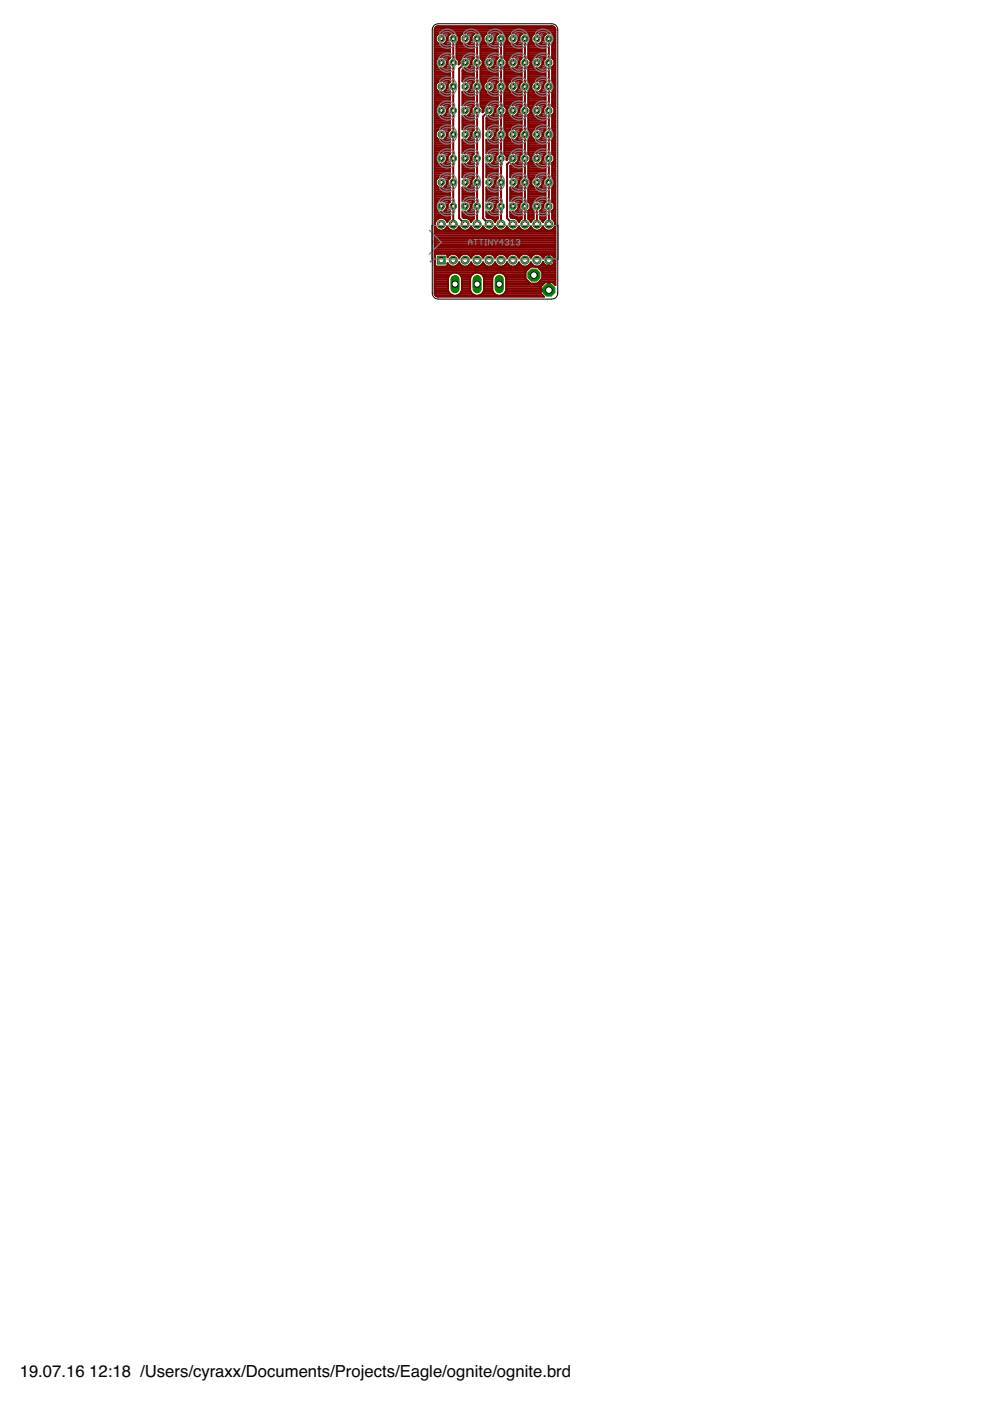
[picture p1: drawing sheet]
<svg xmlns="http://www.w3.org/2000/svg" width="210mm" height="297mm" viewBox="0 0 210 297" stroke-linecap="round" stroke-linejoin="round" font-family="sans-serif">
<defs><g id="words">
<g font-size="3.5">
<text x="4.2" y="291.8">19.07.16</text>
<text x="18.9" y="291.8">12:18 /Users/cyraxx/Documents/Projects/Eagle/ognite/ognite.brd</text>
</g>
<text font-size="1.8" fill="#808080" x="92.4" y="55.7" transform="rotate(-90 92.4 55.7)">*</text>
</g></defs>
<g fill="none" stroke="#800000" stroke-width=".42">
<path d="M92.2 12.1h3.2M92.2 20h3.2M92.2 19.6h3.2M92.2 19.2h.6M92.2 18.8h.2M92.2 18.5h.2M92.2 18.1h.2M92.2 17.7h.3M92.2 17.4h.7M92.2 17h3.2M92.2 16.6h3.2M92.2 16.2h3.2"/>
<path d="M92.2 15.9h3.2M92.2 15.5h3.2M92.2 15.1h3.2M92.2 14.7h3.2M92.2 14.4h.8M92.2 14h.4M92.2 13.6h.2M92.2 13.2h.2M92.2 12.8h.2M92.2 12.5h.5M92.2 11.7h3.2M92.2 11.4h3.2"/>
<path d="M92.2 11h3.2M92.2 10.6h3.2M92.2 10.2h3.2M92.2 9.9h3.2M92.2 9.5h3.2M92.2 9.1h.6M92.2 8.7h.2M92.2 8.4h.2M92.2 8h.2M92.2 7.6h.3M92.2 7.2h.7M92.2 6.9h25.6"/>
<path d="M92.2 6.5h25.6M92.2 6.1h25.5M92.3 5.9l.6-.4h24.1a.76 .76 0 0 1 .8 .8v54.2l-.7-.7h-.6v1.6h-1.9v-.6l1.1-1h.5v1.9h-1.6v.5l.7 .7h-22.4a.76 .76 0 0 1-.7-.8v-55.8zM92.4 12.8v1l.7 .7h.9l.7-.7v-1M92.4 18.8v-.9l.7-.7h.9l.7 .7v.9M92.4 18.8l.7 .7h.9l.7-.7M92.4 5.7h25.1M93.1 12.1l-.7 .7M94 12.1l.7 .7M94.1 14.4h1.3M94.2 17.4h1.2M94.2 7.2h1.2"/>
<path d="M94.3 9.1h1M94.3 19.2h1M94.4 12.5h.8M94.5 14h.6M94.6 17.7h.5M94.6 7.6h.4M94.7 8.7h.3M94.7 18.8h.2M94.7 18.5h.2M94.7 18.1h.2M94.7 13.6h.2M94.7 13.2h.2"/>
<path d="M94.7 12.8h.2M94.7 8.4h.2M94.7 8h.2M94.9 12.8l.5-.5v-3.2l-.5-.4v-1l.7-.7h1l.7 .7v1l-.5 .4v3.2l.5 .5M94.9 12.8v1l.5 .4v3.2l-.5 .5v.9M94.9 18.8l.5 .5v3.2l-.5 .4M96.1 8.2v39.3M96.8 7.2h1.1M96.8 12.1h3.7M96.8 11.7h3.7M96.8 11.4h3.7M96.8 11h3.7"/>
<path d="M96.8 10.6h3.7M96.8 10.2h3.7M96.8 9.9h3.7M96.8 9.5h3.7M96.8 9.1h1.1M96.9 12.5h.9M97.2 7.6h.4M97.2 8.7h.3M97.3 12.8v.9l.2-.3v-.6M97.3 13.6h.1M97.3 13.2h.2M97.3 12.8h.2"/>
<path d="M97.3 8.4h.2M97.3 8h.2M98.1 20h2.4M98.1 19.6h2.4M98.1 17h2.4M98.1 16.6h2.4M98.1 16.2h2.4M98.1 15.9h2.4M98.1 15.5h2.4M98.1 15.1h2.4M98.1 12.1l-.6 .7M98.2 14.7h2.3"/>
<path d="M98.6 13.3l-1.3 1.3v31.7l1.3 1.2M99.1 12.1l.7 .7M99.2 14.4h1.3M99.3 17.4h1.2M99.3 7.2h1.2M99.4 9.1h1M99.4 19.2h1M99.5 12.5h.8M99.6 14h.6M99.6 17.7h.5M99.7 7.6h.4M99.7 8.7h.3"/>
<path d="M99.8 12.8v1l-.7 .7h-.6l-.4 .3v2.5l1-.1 .7 .7v.9M99.8 18.8l-.7 .7h-1v2.9l1-.1 .7 .6M99.8 18.8h.2M99.8 18.5h.2M99.8 18.1h.2M99.8 13.6h.2M99.8 13.2h.2M99.8 12.8h.2M99.8 8.4h.2M99.8 8h.2M100 12.8l.5-.5v-3.2l-.5-.4v-1l.7-.7h.9l.7 .7v1l-.4 .4v3.2l.4 .5M100 18.8l.5 .5v3.2l-.5 .4"/>
<path d="M100 12.8v1l.5 .4v3.2l-.5 .5v.9M101.2 8.2v39.3M101.8 7.2h1.2M101.9 12.1h3.6M101.9 20h3.6M101.9 19.6h3.6M101.9 17.4h1.2M101.9 17h3.6M101.9 16.6h3.6M101.9 16.2h3.6M101.9 15.9h3.6M101.9 15.5h3.6"/>
<path d="M101.9 15.1h3.6M101.9 14.7h3.6M101.9 14.4h1.2M101.9 11.7h3.6M101.9 11.4h3.6M101.9 11h3.6M101.9 10.6h3.6M101.9 10.2h3.6M101.9 9.9h3.6M101.9 9.5h3.6M101.9 9.1h1.1M102 19.2h.9"/>
<path d="M102 12.5h.8M102.1 14h.6M102.2 17.7h.5M102.2 7.6h.4M102.3 8.7h.3M102.3 12.8v1l-.4 .4v3.2l.4 .5v.9M102.3 18.8l-.4 .5v3.2l.4 .4M102.3 18.8h.2M102.3 18.5h.2M102.3 18.1h.2M102.3 13.6h.2M102.3 13.2h.2"/>
<path d="M102.3 12.8h.2M102.3 8.4h.2M102.3 8h.2M102.5 12.8v1l.7 .7h1l.7-.7v-1M102.5 18.8v-.9l.7-.7h1l.7 .7v.9M102.5 18.8l.7 .7h1l.7-.7M103.2 12.1l-.7 .7M104.2 12.1l.7 .7M104.3 14.4h1.2M104.3 17.4h1.2M104.4 7.2h1.1M104.4 9.1h1.1"/>
<path d="M104.5 19.2h.9M104.5 12.5h.9M104.6 14h.7M104.7 17.7h.5M104.8 7.6h.4M104.8 8.7h.3M104.9 18.8h.2M104.9 18.5h.2M104.9 18.1h.2M104.9 13.6h.2M104.9 13.2h.2M104.9 12.8h.2"/>
<path d="M104.9 8.4h.2M104.9 8h.2M105.1 12.8l.4-.5v-3.2l-.4-.4v-1l.6-.7h1l.7 .7v1l-.5 .4v3.2l.5 .5M105.1 18.8l.4 .5v3.2l-.4 .4M105.1 12.8v1l.4 .4v3.2l-.4 .5v.9M106.2 8.2v39.3M106.9 7.2h1.2M106.9 12.1h3.7M106.9 20h3.7M106.9 19.6h3.7M106.9 17.4h1.2M106.9 17h3.7"/>
<path d="M106.9 16.6h3.7M106.9 16.2h3.7M106.9 15.9h3.7M106.9 15.5h3.7M106.9 15.1h3.7M106.9 14.7h3.7M106.9 14.4h1.3M106.9 11.7h3.7M106.9 11.4h3.7M106.9 11h3.7M106.9 10.6h3.7M106.9 10.2h3.7"/>
<path d="M106.9 9.9h3.7M106.9 9.5h3.7M107 9.1h1M107 19.2h1M107.1 12.5h.8M107.2 14h.6M107.3 17.7h.5M107.3 7.6h.4M107.4 8.7h.3M107.4 12.8v1l-.5 .4v3.2l.5 .5v.9M107.4 18.8l-.5 .5v3.2l.5 .4M107.4 18.8h.2"/>
<path d="M107.4 18.5h.2M107.4 18.1h.2M107.4 13.6h.2M107.4 13.2h.2M107.4 12.8h.2M107.4 8.4h.2M107.4 8h.2M107.6 12.8v1l.7 .7h.9l.7-.7v-1M107.6 18.8v-.9l.7-.7h.9l.7 .7v.9M107.6 18.8l.7 .7h.9l.7-.7M108.3 12.1l-.7 .7M109.2 12.1l.7 .7"/>
<path d="M109.3 14.4h1.3M109.4 17.4h1.2M109.5 7.2h1.1M109.5 9.1h1.1M109.6 19.2h.9M109.6 12.5h.8M109.7 14h.6M109.8 17.7h.5M109.8 7.6h.4M109.9 8.7h.3M109.9 18.8h.2M109.9 18.5h.2"/>
<path d="M109.9 18.1h.2M109.9 13.6h.2M109.9 13.2h.2M109.9 12.8h.2M109.9 8.4h.2M109.9 8h.2M110.1 12.8l.5-.5v-3.2l-.5-.4v-1l.7-.7h1l.7 .7v1l-.5 .4v3.2l.5 .5M110.1 12.8v1l.5 .4v3.2l-.5 .5v.9M110.1 18.8l.5 .5v3.2l-.5 .4M111.3 8.2v39.3M112 7.2h1.2M112 12.1h3.7"/>
<path d="M112 20h3.7M112 19.6h3.7M112 17.4h1.2M112 17h3.7M112 16.6h3.7M112 16.2h3.7M112 15.9h3.7M112 15.5h3.7M112 15.1h3.7M112 14.7h3.7M112 14.4h1.3M112 11.7h3.7"/>
<path d="M112 11.4h3.7M112 11h3.7M112 10.6h3.7M112 10.2h3.7M112 9.9h3.7M112 9.5h3.7M112 9.1h1.1M112.1 19.2h1M112.1 12.5h.9M112.2 14h.7M112.3 17.7h.5M112.4 7.6h.4"/>
<path d="M112.4 8.7h.3M112.5 12.8v1l-.5 .4v3.2l.5 .5v.9M112.5 18.8l-.5 .5v3.2l.5 .4M112.5 18.8h.2M112.5 18.5h.2M112.5 18.1h.2M112.5 13.6h.2M112.5 13.2h.2M112.5 12.8h.2M112.5 8.4h.2M112.5 8h.2M112.7 12.8v1l.6 .7h1l.7-.7v-1"/>
<path d="M112.7 18.8v-.9l.6-.7h1l.7 .7v.9M112.7 18.8l.6 .7h1l.7-.7M113.3 12.1l-.6 .7M114.3 12.1l.7 .7M114.4 14.4h1.3M114.5 17.4h1.2M114.5 7.2h1.2M114.6 9.1h1M114.6 19.2h1M114.7 12.5h.8M114.8 14h.6M114.9 17.7h.5"/>
<path d="M114.9 7.6h.4M115 8.7h.3M115 18.8h.2M115 18.5h.2M115 18.1h.2M115 13.6h.2M115 13.2h.2M115 12.8h.2M115 8.4h.2M115 8h.2M115.2 12.8l.5-.5v-3.2l-.5-.4v-1l.7-.7h1l.6 .7v1l-.4 .4v3.2l.4 .5M115.2 12.8v1l.5 .4v3.2l-.5 .5v.9"/>
<path d="M115.2 18.8l.5 .5v3.2l-.5 .4M116.4 8.2v39.3M117.1 7.2h.7M117.1 12.1h.7M117.1 20h.7M117.1 19.6h.7M117.1 17.4h.7M117.1 17h.7M117.1 16.6h.7M117.1 16.2h.7M117.1 15.9h.7M117.1 15.5h.7"/>
<path d="M117.1 15.1h.7M117.1 14.7h.7M117.1 14.4h.7M117.1 11.7h.7M117.1 11.4h.7M117.1 11h.7M117.1 10.6h.7M117.1 10.2h.7M117.1 9.9h.7M117.1 9.5h.7M117.1 9.1h.7M117.2 19.2h.6"/>
<path d="M117.2 12.5h.6M117.3 14h.5M117.4 17.7h.4M117.4 7.6h.4M117.5 8.7h.3M117.5 12.8v1l-.4 .4v3.2l.4 .5v.9M117.5 18.8l-.4 .5v3.2l.4 .4M117.5 18.8h.3M117.5 18.5h.3M117.5 18.1h.3M117.5 13.6h.3M117.5 13.2h.3"/>
<path d="M117.5 12.8h.3M117.5 8.4h.3M117.5 8h.3M92.2 29.7h3.2M92.2 39.8h.8M92.2 39.4h.5M92.2 39.1h.2M92.2 38.7h.2M92.2 38.3h.2M92.2 37.9h.4M92.2 37.6h.8M92.2 37.2h3.2"/>
<path d="M92.2 36.8h3.2M92.2 36.4h3.2M92.2 36.1h3.2M92.2 35.7h3.2M92.2 35.3h3.2M92.2 34.9h3.2M92.2 34.6h.7M92.2 34.2h.3M92.2 33.8h.2M92.2 33.4h.2M92.2 33.1h.2M92.2 32.7h.6"/>
<path d="M92.2 32.3h3.2M92.2 31.9h3.2M92.2 31.6h3.2M92.2 31.2h3.2M92.2 30.8h3.2M92.2 30.5h3.2M92.2 30.1h3.2M92.2 29.3h.5M92.2 29h.2M92.2 28.6h.2M92.2 28.2h.2M92.2 27.8h.4"/>
<path d="M92.2 27.5h.8M92.2 27.1h3.2M92.2 26.7h3.2M92.2 26.3h3.2M92.2 26h3.2M92.2 25.6h3.2M92.2 25.2h3.2M92.2 24.8h3.2M92.2 24.5h.7M92.2 24.1h.4M92.2 23.7h.2M92.2 23.3h.2"/>
<path d="M92.2 23h.2M92.2 22.6h.6M92.2 22.2h3.2M92.2 21.8h3.2M92.2 21.5h3.2M92.2 21.1h3.2M92.2 20.7h3.2M92.2 20.3h3.2M92.4 22.9v1l.7 .7h.9l.7-.7v-1M92.4 22.9l.7-.6h.9l.7 .6M93.1 29.7l-.7-.7v-1l.7-.7h.9l.7 .7v1l-.7 .7M94.1 39.8h1.3"/>
<path d="M94.1 37.6h1.3M94.1 27.5h1.3M94.2 24.5h1.2M94.2 34.6h1.2M94.3 32.7h1M94.4 22.6h.9M94.4 29.3h.8M94.4 39.4h.8M94.5 37.9h.7M94.5 27.8h.6M94.6 24.1h.5M94.6 34.2h.4"/>
<path d="M94.7 33.1h.3M94.7 39.1h.2M94.7 38.7h.2M94.7 38.3h.2M94.7 33.8h.2M94.7 33.4h.2M94.7 29h.2M94.7 28.6h.2M94.7 28.2h.2M94.7 23.7h.2M94.7 23.3h.2M94.7 23h.2"/>
<path d="M94.9 22.9v1l.5 .5v3.2l-.5 .4v1l.5 .4v3.2l-.5 .5v1l.5 .4v3.2l-.5 .5v1l.5 .4v3.2M98.1 37.6l1-.1 .7 .7v1l-.7 .6h-1v2.9l1-.1 .7 .7v.9l-.7 .7-1-.1v1.2l.2 .2a1.31 1.31 0 0 1 1.6 .9l.6-.7v-1.7M98.1 29.7h2.4M98.1 39.8h.1M98.1 37.6h.1M98.1 37.2h2.4M98.1 36.8h2.4M98.1 36.4h2.4M98.1 36.1h2.4M98.1 35.7h2.4M98.1 35.3h2.4M98.1 34.9h2.4"/>
<path d="M98.1 32.3h2.4M98.1 31.9h2.4M98.1 31.6h2.4M98.1 31.2h2.4M98.1 30.8h2.4M98.1 30.5h2.4M98.1 30.1h2.4M98.1 27.1h2.4M98.1 26.7h2.4M98.1 26.3h2.4M98.1 26h2.4M98.1 25.6h2.4"/>
<path d="M98.1 25.2h2.4M98.1 24.8h2.4M98.1 22.2h2.4M98.1 21.8h2.4M98.1 21.5h2.4M98.1 21.1h2.4M98.1 20.7h2.4M98.1 20.3h2.4M98.1 29.7v2.8l1-.1 .7 .7v1l-.7 .7-1-.1v2.9M99.1 39.8h1.4M99.2 37.6h1.3M99.2 27.5h1.3"/>
<path d="M99.3 24.5h1.2M99.3 34.6h1.2M99.4 32.7h1M99.4 22.6h1M99.5 29.3h.8M99.5 39.4h.8M99.5 37.9h.7M99.6 27.8h.6M99.6 24.1h.6M99.7 34.2h.4M99.8 33.1h.2M99.8 22.9v1l-.7 .7-1-.1v2.9l1-.1 .7 .7v1l-.7 .7"/>
<path d="M99.8 39.1h.2M99.8 38.7h.2M99.8 38.3h.2M99.8 33.8h.2M99.8 33.4h.2M99.8 29h.2M99.8 28.6h.2M99.8 28.2h.2M99.8 23.7h.2M99.8 23.3h.2M99.8 23h.2M100 22.9v1l.5 .5v3.2l-.5 .4v1l.5 .4v3.2l-.5 .5v1l.5 .4v3.2l-.5 .5v1l.5 .4v3.2"/>
<path d="M101.9 22.2h3.6M101.9 21.8h3.6M101.9 21.5h3.6M101.9 21.1h3.6M101.9 20.7h3.6M101.9 20.3h3.6M102 22.6h.9M102.3 22.9v.9l.2-.2v-.7M102.3 23.7h.1M102.3 23.3h.2M102.3 23h.2M102.5 22.9l.7-.6h1l.7 .6"/>
<path d="M103.1 37.6l1.1-.1 .7 .7v1l-.7 .6h-1.1v2.9l1.1-.1 .7 .7v.9l-.7 .7-1.1-.1v1.2l.3 .2a1.31 1.31 0 0 1 1.6 .9l.5-.7v-1.7M103.1 29.7h2.4M103.1 39.8h.1M103.1 37.6h.1M103.1 37.2h2.4M103.1 36.8h2.4M103.1 36.4h2.4M103.1 36.1h2.4M103.1 35.7h2.4M103.1 35.3h2.4M103.1 34.9h2.4M103.1 32.3h2.4"/>
<path d="M103.1 31.9h2.4M103.1 31.6h2.4M103.1 31.2h2.4M103.1 30.8h2.4M103.1 30.5h2.4M103.1 30.1h2.4M103.1 27.1h2.4M103.1 26.7h2.4M103.1 26.3h2.4M103.1 26h2.4M103.1 25.6h2.4M103.1 25.2h2.4"/>
<path d="M103.2 29.7l-.1 2.8 1.1-.1 .7 .7v1l-.7 .7-1.1-.1v2.9M103.3 24.8h2.2M103.7 23.4l-1.3 1.3v21.6l1.3 1.2M104.2 39.8h1.3M104.2 37.6h1.3M104.3 27.5h1.2M104.3 24.5h1.2M104.4 34.6h1.1M104.5 32.7h1M104.5 22.6h.9M104.5 29.3h.9M104.6 39.4h.7"/>
<path d="M104.6 37.9h.7M104.7 27.8h.6M104.7 24.1h.5M104.7 34.2h.5M104.8 33.1h.3M104.9 22.9v1l-.7 .7h-.7l-.4 .4v2.4l1.1-.1 .7 .7v1l-.7 .7M104.9 39.1h.2M104.9 38.7h.2M104.9 38.3h.2M104.9 33.8h.2M104.9 33.4h.2M104.9 29h.2"/>
<path d="M104.9 28.6h.2M104.9 28.2h.2M104.9 23.7h.2M104.9 23.3h.2M104.9 23h.2M105.1 22.9v1l.4 .5v3.2l-.4 .4v1l.4 .4v3.2l-.4 .5v1l.4 .4v3.2l-.4 .5v1l.4 .4v3.2M106.9 29.7h3.7M106.9 32.3h3.7M106.9 31.9h3.7M106.9 31.6h3.7M106.9 31.2h3.7M106.9 30.8h3.7"/>
<path d="M106.9 30.5h3.7M106.9 30.1h3.7M106.9 27.5h1.3M106.9 27.1h3.7M106.9 26.7h3.7M106.9 26.3h3.7M106.9 26h3.7M106.9 25.6h3.7M106.9 25.2h3.7M106.9 24.8h3.7M106.9 24.5h1.2M106.9 22.2h3.7"/>
<path d="M106.9 21.8h3.7M106.9 21.5h3.7M106.9 21.1h3.7M106.9 20.7h3.7M106.9 20.3h3.7M107 32.7h1M107 22.6h1M107.1 29.3h.8M107.2 27.8h.6M107.2 24.1h.6M107.4 33.1h.2M107.4 22.9v1l-.5 .5v3.2l.5 .4v1l-.5 .4v3.2l.5 .5v.9l.2-.2v-.7l.7-.7h.9l.7 .7v1l-.7 .7h-.6l-.4 .4v2.4"/>
<path d="M107.4 33.8h.1M107.4 33.4h.2M107.4 29h.2M107.4 28.6h.2M107.4 28.2h.2M107.4 23.7h.2M107.4 23.3h.2M107.4 23h.2M107.6 22.9v1l.7 .7h.9l.7-.7v-1M107.6 22.9l.7-.6h.9l.7 .6M108.2 37.6l1-.1 .7 .7v1l-.7 .6h-1v2.9l1-.1 .7 .7v.9l-.7 .7-1-.1v1.2l.2 .2a1.31 1.31 0 0 1 1.6 .9l.6-.7v-1.7M108.2 39.8h.1"/>
<path d="M108.2 37.6h.1M108.2 37.2h2.4M108.2 36.8h2.4M108.2 36.4h2.4M108.2 36.1h2.4M108.2 35.7h2.4M108.2 35.3h2.4M108.3 29.7l-.7-.7v-1l.7-.7h.9l.7 .7v1l-.7 .7M108.4 34.9h2.2M108.8 33.6l-1.3 1.3v11.4l1.3 1.2M109.3 39.8h1.3M109.3 37.6h1.3"/>
<path d="M109.3 27.5h1.3M109.4 24.5h1.2M109.4 34.6h1.2M109.5 32.7h1.1M109.6 22.6h.9M109.6 29.3h.9M109.6 39.4h.8M109.7 37.9h.7M109.7 27.8h.6M109.8 24.1h.5M109.8 34.2h.5M109.9 33.1h.3"/>
<path d="M109.9 39.1h.2M109.9 38.7h.2M109.9 38.3h.2M109.9 33.8h.2M109.9 33.4h.2M109.9 29h.2M109.9 28.6h.2M109.9 28.2h.2M109.9 23.7h.2M109.9 23.3h.2M109.9 23h.2M110.1 22.9v1l.5 .5v3.2l-.5 .4v1l.5 .4v3.2l-.5 .5v1l.5 .4v3.2l-.5 .5v1l.5 .4v3.2"/>
<path d="M112 29.7h3.7M112 39.8h1.3M112 37.6h1.3M112 37.2h3.7M112 36.8h3.7M112 36.4h3.7M112 36.1h3.7M112 35.7h3.7M112 35.3h3.7M112 34.9h3.7M112 34.6h1.2M112 32.3h3.7"/>
<path d="M112 31.9h3.7M112 31.6h3.7M112 31.2h3.7M112 30.8h3.7M112 30.5h3.7M112 30.1h3.7M112 27.5h1.2M112 27.1h3.7M112 26.7h3.7M112 26.3h3.7M112 26h3.7M112 25.6h3.7"/>
<path d="M112 25.2h3.7M112 24.8h3.7M112 24.5h1.2M112 22.2h3.7M112 21.8h3.7M112 21.5h3.7M112 21.1h3.7M112 20.7h3.7M112 20.3h3.7M112.1 32.7h1M112.1 22.6h.9M112.1 29.3h.9"/>
<path d="M112.2 39.4h.7M112.2 37.9h.7M112.3 27.8h.6M112.3 24.1h.5M112.4 34.2h.4M112.4 33.1h.3M112.5 22.9v1l-.5 .5v3.2l.5 .4v1l-.5 .4v3.2l.5 .5v1l-.5 .4v3.2l.5 .5v1l-.5 .4v3.2M112.5 39.1h.2M112.5 38.7h.2M112.5 38.3h.2M112.5 33.8h.2M112.5 33.4h.2"/>
<path d="M112.5 29h.2M112.5 28.6h.2M112.5 28.2h.2M112.5 23.7h.2M112.5 23.3h.2M112.5 23h.2M112.7 22.9v1l.6 .7h1l.7-.7v-1M112.7 22.9l.6-.6h1l.7 .6M113.3 29.7l-.6-.7v-1l.6-.7h1l.7 .7v1l-.7 .7M114.3 39.8h1.4M114.4 37.6h1.3M114.4 27.5h1.3"/>
<path d="M114.5 24.5h1.2M114.5 34.6h1.2M114.6 32.7h1M114.6 22.6h1M114.7 29.3h.8M114.7 39.4h.8M114.8 37.9h.6M114.8 27.8h.6M114.8 24.1h.6M114.9 34.2h.4M115 33.1h.2M115 39.1h.2"/>
<path d="M115 38.7h.2M115 38.3h.2M115 33.8h.2M115 33.4h.2M115 29h.2M115 28.6h.2M115 28.2h.2M115 23.7h.2M115 23.3h.2M115 23h.2M115.2 22.9v1l.5 .5v3.2l-.5 .4v1l.5 .4v3.2l-.5 .5v1l.5 .4v3.2l-.5 .5v1l.5 .4v3.2M117.1 29.7h.7"/>
<path d="M117.1 39.8h.7M117.1 37.6h.7M117.1 37.2h.7M117.1 36.8h.7M117.1 36.4h.7M117.1 36.1h.7M117.1 35.7h.7M117.1 35.3h.7M117.1 34.9h.7M117.1 34.6h.7M117.1 32.3h.7M117.1 31.9h.7"/>
<path d="M117.1 31.6h.7M117.1 31.2h.7M117.1 30.8h.7M117.1 30.5h.7M117.1 30.1h.7M117.1 27.5h.7M117.1 27.1h.7M117.1 26.7h.7M117.1 26.3h.7M117.1 26h.7M117.1 25.6h.7M117.1 25.2h.7"/>
<path d="M117.1 24.8h.7M117.1 24.5h.7M117.1 22.2h.7M117.1 21.8h.7M117.1 21.5h.7M117.1 21.1h.7M117.1 20.7h.7M117.1 20.3h.7M117.1 32.7h.7M117.2 22.6h.6M117.2 29.3h.6M117.3 39.4h.5"/>
<path d="M117.3 37.9h.5M117.3 27.8h.5M117.4 24.1h.4M117.4 34.2h.4M117.5 33.1h.3M117.5 22.9v1l-.4 .5v3.2l.4 .4v1l-.4 .4v3.2l.4 .5v1l-.4 .4v3.2l.4 .5v1l-.4 .4v3.2M117.5 39.1h.3M117.5 38.7h.3M117.5 38.3h.3M117.5 33.8h.3M117.5 33.4h.3M117.5 29h.3"/>
<path d="M117.5 28.6h.3M117.5 28.2h.3M117.5 23.7h.3M117.5 23.3h.3M117.5 23h.3M92.2 57.8h19.2M92.2 59.6h2.8M92.2 59.3h2.8M92.2 58.9h2.8M92.2 58.5h3M92.2 58.1h3.3M92.2 57.4h19.4"/>
<path d="M92.2 57h19.8M92.2 56.6h20.2M92.2 56.3h.1M92.2 55.9h.1M92.2 55.5h.1M92.2 55.2h.1M92.2 54.8h.1M92.2 54.4h.1M92.2 54h.1M92.2 53.7h25.6M92.2 53.3h25.6M92.2 52.9h25.6"/>
<path d="M92.2 52.5h25.6M92.2 52.2h25.6M92.2 51.8h25.6M92.2 51.4h25.6M92.2 51h25.6M92.2 50.7h25.6M92.2 50.3h25.6M92.2 49.9h25.6M92.2 49.5h25.6M92.2 49.2h25.6M92.2 48.8h.8M92.2 48.4h.3"/>
<path d="M92.2 48h.1M92.2 47.7h.1M92.2 47.3h.1M92.2 46.9h.2M92.2 46.5h.4M92.2 46.2h3.2M92.2 45.8h3.2M92.2 45.4h3.2M92.2 45h3.2M92.2 44.7h.6M92.2 44.3h.3M92.2 43.9h.2"/>
<path d="M92.2 43.5h.2M92.2 43.2h.3M92.2 42.8h.6M92.2 42.4h3.2M92.2 42.1h3.2M92.2 41.7h3.2M92.2 41.3h3.2M92.2 40.9h3.2M92.2 40.6h3.2M92.2 40.2h3.2M92.2 47.8a1.36 1.36 0 0 0 1.2 1.1 1.36 1.36 0 0 0 1.4-.9M92.2 54.1l.3-.3h2.1l.3 .3v.4l.1-.1"/>
<path d="M94.1 48.8h1.5M94.3 42.8h1.1M94.3 44.7h1.1M94.4 46.5h.8M94.6 48.4h.5M94.6 44.3h.4M94.6 43.2h.4M94.7 43.9h.2M94.7 43.5h.2M94.7 46.9h.2M94.8 54h.5M94.8 48h.1"/>
<path d="M94.8 48a1.32 1.32 0 0 0 1.3 .9 1.32 1.32 0 0 0 1.2-.9M94.8 56.3h.5M94.9 55.9h.1M94.9 54.4h.1M95 55.9l-.1-.1v.4l-.3 .3h-2.1l-.3-.3M95 55.9a1.33 1.33 0 0 0 1.3 .6 1.33 1.33 0 0 0 1-.9l.2 .3M95.3 46.4l-.5 .7a1.36 1.36 0 0 0-1.4-.9 1.36 1.36 0 0 0-1.2 1.1M95.4 42.8l-.5 .5v.9l.5 .5M95.4 44.7v1.7M95.4 46.4h-.1M96.2 57.8l-1 .6-.2 .6v2.5M96.6 48.8h1.5"/>
<path d="M96.8 57.8l.9 .6 .2 .6v2.5M96.9 54a1.4 1.4 0 0 0-1.9 .4M96.9 54l.3 .4M96.9 54h1M96.9 56.3h.9M97.1 48.4h.5M97.2 54.4l.1 .3 .2-.3M97.2 54.4h.3M97.2 55.9h.3M97.3 48a1.34 1.34 0 0 0 1.3 .9 1.34 1.34 0 0 0 1.3-.9M97.3 48h.1M97.5 58.1h2.7"/>
<path d="M97.5 55.9l.4 .4M97.8 58.5h2.1M97.9 54l.5-.2 1 .2M97.9 54l-.4 .4M97.9 58.9h1.8M97.9 59.6h1.8M97.9 59.3h1.8M98.1 45.8h2.4M98.1 45.4h2.4M98.1 45h2.4M98.1 42.4h2.4M98.1 42.1h2.4"/>
<path d="M98.1 41.7h2.4M98.1 41.3h2.4M98.1 40.9h2.4M98.1 40.6h2.4M98.1 40.2h2.4M98.3 46.2h2.2M99.1 48.8h1.5M99.3 44.7h1.1M99.3 42.8h1.2M99.4 54l.4 .4M99.4 54h1M99.4 56.3h1"/>
<path d="M99.5 46.5h.8M99.7 48.4h.4M99.7 44.3h.4M99.7 43.2h.4M99.8 55.9a1.35 1.35 0 0 1-1.9 .4M99.8 55.9l.1-.3 .1 .3M99.8 54.4l.1 .3 .1-.3M99.8 54.4h.2M99.8 55.9h.2M99.8 43.9h.2M99.8 43.5h.2M99.8 46.9h.2"/>
<path d="M99.9 48h.1M99.9 48a1.34 1.34 0 0 0 1.3 .9 1.34 1.34 0 0 0 1.2-.9M100 55.9l.4 .4M100.4 54l.5-.2 1 .2M100.4 56.3l.5 .2h.5l.5-.2M100.4 54l-.4 .4M100.5 42.8l-.5 .5v.9l.5 .5M100.9 57.8l-1 .6-.2 .6v2.5M101.5 57.8l.5 .2 .4 .4 .2 .6v2.5M101.7 48.8h1.5M101.9 54l.4 .4M101.9 56.3h1"/>
<path d="M101.9 54h1M102.1 58.1h2.8M102.2 48.4h.5M102.3 55.9l-.4 .4M102.3 55.9l.1-.3 .2 .3M102.3 54.4l.1 .3 .2-.3M102.3 55.9h.3M102.3 54.4h.3M102.4 48h.1M102.4 48a1.34 1.34 0 0 0 1.3 .9 1.34 1.34 0 0 0 1.3-.9M102.4 58.5h2.2M102.6 55.9l.3 .4"/>
<path d="M102.6 58.9h1.8M102.6 59.6h1.8M102.6 59.3h1.8M102.9 54l-.3 .4M102.9 54l.5-.2 1.1 .2M102.9 56.3l.5 .2h.6l.5-.2M103.1 45.8h2.4M103.1 45.4h2.4M103.1 45h2.4M103.1 42.4h2.4M103.1 42.1h2.4M103.1 41.7h2.4"/>
<path d="M103.1 41.3h2.4M103.1 40.9h2.4M103.1 40.6h2.4M103.1 40.2h2.4M103.3 46.2h2.2M104.2 48.8h1.5M104.4 44.7h1.1M104.4 42.8h1.1M104.5 54l.3 .4M104.5 54h1M104.5 56.3h1M104.6 46.5h.7"/>
<path d="M104.7 48.4h.5M104.8 43.2h.3M104.8 44.3h.3M104.8 55.9l.2-.3a1.33 1.33 0 0 0 2 .7M104.8 55.9l-.3 .4M104.8 54.4l.2 .3 .1-.3M104.8 55.9h.3M104.8 54.4h.3M104.9 43.9h.2M104.9 43.5h.2M104.9 46.9h.1M104.9 48h.1"/>
<path d="M105 48a1.34 1.34 0 0 0 1.2 .9 1.34 1.34 0 0 0 1.3-.9M105.5 42.8l-.4 .5v.9l.4 .5M105.6 57.8l-1 .6-.2 .6v2.5M106.2 57.8l.9 .6 .2 .6v2.5M106.7 48.8h1.5M106.8 58.1h4.6M107 54a1.4 1.4 0 0 0-1.9 .4M107 54l.4 .4M107 54h1M107 56.3h1M107.1 58.5h4.3M107.3 48.4h.4"/>
<path d="M107.3 58.9h4.1M107.3 59.6h4.7M107.3 59.3h4.3M107.4 55.9l.1-.3a1.31 1.31 0 0 0 1.3 .9 1.31 1.31 0 0 0 1.2-.9l.2 .3M107.4 55.9l-.4 .4M107.4 54.4l.1 .3 .1-.3M107.4 55.9h.2M107.4 54.4h.2M107.5 48h.1M107.5 48a1.32 1.32 0 0 0 1.3 .9 1.32 1.32 0 0 0 1.2-.9M107.6 54.4a1.37 1.37 0 0 1 2.3 0M108.2 45.8h2.4"/>
<path d="M108.2 45.4h2.4M108.2 45h2.4M108.2 42.4h2.4M108.2 42.1h2.4M108.2 41.7h2.4M108.2 41.3h2.4M108.2 40.9h2.4M108.2 40.6h2.4M108.2 40.2h2.4M108.4 46.2h2.2M109.3 48.8h1.5M109.5 44.7h1.1"/>
<path d="M109.5 42.8h1.1M109.5 54h1M109.6 56.3h.9M109.7 46.5h.7M109.8 48.4h.5M109.9 44.3h.3M109.9 43.2h.3M109.9 54.4l.1 .3 .2-.3M109.9 54.4h.3M109.9 55.9h.3M109.9 43.9h.2M109.9 43.5h.2"/>
<path d="M110 46.9h.1M110 48a1.34 1.34 0 0 0 1.3 .9 1.34 1.34 0 0 0 1.3-.9M110 48h.1M110.2 55.9l.3 .4M110.5 54l.5-.2 1.1 .2M110.5 56.3l.5 .2h.6l.5-.2M110.5 54l-.3 .4M110.6 42.8l-.5 .5v.9l.5 .5M111.8 48.8h1.5M112 44.7v1.7l.6 .7 .5-.7v-1.7M112 42.8l.5 .5v.9l-.5 .5M112 46.2h1.1"/>
<path d="M112 45.8h1.1M112 45.4h1.1M112 45h1.1M112 44.7h1.1M112 42.8h1.1M112 42.4h3.7M112 42.1h3.7M112 41.7h3.7M112 41.3h3.7M112 40.9h3.7M112 40.6h3.7M112 40.2h3.7"/>
<path d="M112.1 54l.3 .4M112.1 56.3h1M112.1 54h1M112.2 46.5h.7M112.3 48.4h.5M112.4 44.3h.3M112.4 43.2h.4M112.4 54.4l.2 .3 .1-.3M112.4 54.4h.3M112.5 55.9h.2M112.5 43.9h.2M112.5 43.5h.2"/>
<path d="M112.5 46.9h.1M112.5 48h.1M112.6 48a1.34 1.34 0 0 0 1.2 .9 1.34 1.34 0 0 0 1.3-.9M112.7 55.9l-.1-.3-.5 .7M112.7 55.9l.4 .4M113.1 54l.5-.2 1 .2M113.1 56.3l.5 .2h.5l.5-.2M113.1 54l-.4 .4M113.1 44.7l-.4-.5v-.9l.6-.7h1l.7 .7v.9l-.4 .5M113.8 43.7v3.8M114 56.6h3.8M114.3 48.8h1.6"/>
<path d="M114.4 59.6h3.4M114.4 57h3.4M114.6 44.7v1.7l.5 .7 .6-.7v-1.7M114.6 46.2h1.1M114.6 45.8h1.1M114.6 45.4h1.1M114.6 45h1.1M114.6 44.7h1.1M114.6 42.8h1.1M114.6 54l.4 .4M114.6 54h1.1M114.6 56.3h1.1"/>
<path d="M114.7 46.5h.8M114.8 59.3h3M114.8 57.4h3M114.9 48.4h.4M114.9 43.2h.4M114.9 44.3h.4M115 55.9l.1-.4 .4 .7 .8 .3M115 55.9l-.4 .4M115 54.4l.1 .4M115 57.8h2.8M115 58.9h2.8M115 58.5h2.8"/>
<path d="M115 58.1h2.8M115 55.9h.3M115 54.4h.3M115 43.9h.2M115 43.5h.2M115 46.9h.2M115.1 48h.1M115.1 54.8h.1M115.7 42.8l-.5 .5v.9l.5 .5M116.3 56.5h.1M116.3 53.9h.1M116.3 53.9l-.8 .3-.4 .6"/>
<path d="M116.3 53.9v1.2h1.4M116.3 56.3h.1M116.3 55.9h.1M116.3 55.5h.1M116.3 54.8h.1M116.3 54.4h.1M116.3 54h.1M116.4 55.2v6.3M116.4 55.2h1.4M116.9 48.8h.9M117 54h.8M117 56.3h.8"/>
<path d="M117.1 42.8l.4 .5v.9l-.4 .5M117.1 44.7v1.7l.4 .4 .2 .5M117.1 46.2h.7M117.1 45.8h.7M117.1 45.4h.7M117.1 45h.7M117.1 42.8h.7M117.1 42.4h.7M117.1 42.1h.7M117.1 41.7h.7M117.1 41.3h.7M117.1 40.9h.7"/>
<path d="M117.1 40.6h.7M117.1 40.2h.7M117.1 44.7h.7M117.3 46.5h.5M117.4 54.4h.4M117.4 48.4h.4M117.4 55.9h.4M117.5 44.3h.3M117.5 43.2h.3M117.5 43.9h.3M117.5 43.5h.3M117.6 46.9h.2"/>
<path d="M117.6 55.5h.2M117.6 54.8h.2M117.6 48h.2M117.7 55.1a1.26 1.26 0 0 0-1.3-1.2v2.6a1.26 1.26 0 0 0 1.3-1.3h-1.4v1.3M117.7 55.1h.1M117.7 47.8a1.35 1.35 0 0 1-1.2 1.1 1.35 1.35 0 0 1-1.4-.9M117.7 47.7h.1M117.7 47.3h.1M92.2 62.3h3.2M92.2 61.9h2.9M92.2 61.5h2.8M92.2 61.2h2.8"/>
<path d="M92.2 60.8h2.8M92.2 60.4h2.8M92.2 60h2.8M92.4 62.6h3.6M95 61.5a1.5 1.5 0 0 0 1.5 1.2 1.5 1.5 0 0 0 1.4-1.2M96.9 62.6h3.8M97.5 62.3h2.6M97.8 61.9h2M97.9 61.5h1.8M97.9 61.2h1.8M97.9 60.8h1.8M97.9 60.4h1.8"/>
<path d="M97.9 60h1.8M99.7 61.5a1.51 1.51 0 0 0 1.5 1.2 1.51 1.51 0 0 0 1.4-1.2M101.6 62.6h3.8M102.2 62.3h2.6M102.5 61.9h2M102.6 61.5h1.8M102.6 61.2h1.8M102.6 60.8h1.8M102.6 60.4h1.8M102.6 60h1.8M104.4 61.5a1.51 1.51 0 0 0 1.5 1.2 1.51 1.51 0 0 0 1.4-1.2M106.3 62.6h8.8"/>
<path d="M106.9 62.3h7.8M107.2 61.9h7.4M107.3 61.5h8.9M107.3 61.2h7.3M107.3 60.8h7.4M107.3 60.4h7.7M107.3 60h5.1M114 60h1.4M116.2 61.2h.3M116.2 60.8h.3M116.2 60.4h.3M116.2 60h.3"/>
<path d="M117.3 60h.5M117.7 60.4h.1"/>
<circle cx="93.6" cy="8.2" r="1.26"/>
<circle cx="98.6" cy="8.2" r="1.26"/>
<circle cx="103.7" cy="8.2" r="1.26"/>
<circle cx="108.8" cy="8.2" r="1.27"/>
<circle cx="113.8" cy="8.2" r="1.26"/>
<circle cx="93.6" cy="38.7" r="1.26"/>
<circle cx="93.6" cy="33.6" r="1.26"/>
<circle cx="113.8" cy="33.6" r="1.26"/>
<circle cx="113.8" cy="38.7" r="1.26"/>
<circle cx="93.6" cy="43.8" r="1.26"/>
<circle cx="113.2" cy="58.3" r="1.93"/>
</g>
<circle cx="96.1" cy="8.2" r=".71" fill="#008000" stroke="#008000" stroke-width=".21"/>
<circle cx="96.1" cy="8.2" r=".4" fill="#fff" stroke="#000" stroke-width=".21"/>
<circle cx="93.6" cy="8.2" r=".71" fill="#008000" stroke="#008000" stroke-width=".21"/>
<circle cx="93.6" cy="8.2" r=".4" fill="#fff" stroke="#000" stroke-width=".21"/>
<circle cx="113.8" cy="13.3" r=".71" fill="#008000" stroke="#008000" stroke-width=".21"/>
<circle cx="113.8" cy="13.3" r=".4" fill="#fff" stroke="#000" stroke-width=".21"/>
<circle cx="116.4" cy="13.3" r=".71" fill="#008000" stroke="#008000" stroke-width=".21"/>
<circle cx="116.4" cy="13.3" r=".4" fill="#fff" stroke="#000" stroke-width=".21"/>
<circle cx="96.1" cy="18.4" r=".71" fill="#008000" stroke="#008000" stroke-width=".21"/>
<circle cx="96.1" cy="18.4" r=".4" fill="#fff" stroke="#000" stroke-width=".21"/>
<circle cx="93.6" cy="18.4" r=".71" fill="#008000" stroke="#008000" stroke-width=".21"/>
<circle cx="93.6" cy="18.4" r=".4" fill="#fff" stroke="#000" stroke-width=".21"/>
<circle cx="101.2" cy="18.4" r=".71" fill="#008000" stroke="#008000" stroke-width=".21"/>
<circle cx="101.2" cy="18.4" r=".4" fill="#fff" stroke="#000" stroke-width=".21"/>
<circle cx="98.6" cy="18.4" r=".71" fill="#008000" stroke="#008000" stroke-width=".21"/>
<circle cx="98.6" cy="18.4" r=".4" fill="#fff" stroke="#000" stroke-width=".21"/>
<circle cx="106.2" cy="18.4" r=".71" fill="#008000" stroke="#008000" stroke-width=".21"/>
<circle cx="106.2" cy="18.4" r=".4" fill="#fff" stroke="#000" stroke-width=".21"/>
<circle cx="103.7" cy="18.4" r=".71" fill="#008000" stroke="#008000" stroke-width=".21"/>
<circle cx="103.7" cy="18.4" r=".4" fill="#fff" stroke="#000" stroke-width=".21"/>
<circle cx="111.3" cy="18.4" r=".71" fill="#008000" stroke="#008000" stroke-width=".21"/>
<circle cx="111.3" cy="18.4" r=".4" fill="#fff" stroke="#000" stroke-width=".21"/>
<circle cx="108.8" cy="18.4" r=".71" fill="#008000" stroke="#008000" stroke-width=".21"/>
<circle cx="108.8" cy="18.4" r=".4" fill="#fff" stroke="#000" stroke-width=".21"/>
<circle cx="116.4" cy="18.4" r=".71" fill="#008000" stroke="#008000" stroke-width=".21"/>
<circle cx="116.4" cy="18.4" r=".4" fill="#fff" stroke="#000" stroke-width=".21"/>
<circle cx="113.8" cy="18.4" r=".71" fill="#008000" stroke="#008000" stroke-width=".21"/>
<circle cx="113.8" cy="18.4" r=".4" fill="#fff" stroke="#000" stroke-width=".21"/>
<circle cx="93.6" cy="23.4" r=".71" fill="#008000" stroke="#008000" stroke-width=".21"/>
<circle cx="93.6" cy="23.4" r=".4" fill="#fff" stroke="#000" stroke-width=".21"/>
<circle cx="96.1" cy="23.4" r=".71" fill="#008000" stroke="#008000" stroke-width=".21"/>
<circle cx="96.1" cy="23.4" r=".4" fill="#fff" stroke="#000" stroke-width=".21"/>
<circle cx="98.6" cy="23.4" r=".71" fill="#008000" stroke="#008000" stroke-width=".21"/>
<circle cx="98.6" cy="23.4" r=".4" fill="#fff" stroke="#000" stroke-width=".21"/>
<circle cx="101.2" cy="23.4" r=".71" fill="#008000" stroke="#008000" stroke-width=".21"/>
<circle cx="101.2" cy="23.4" r=".4" fill="#fff" stroke="#000" stroke-width=".21"/>
<circle cx="103.7" cy="23.4" r=".71" fill="#008000" stroke="#008000" stroke-width=".21"/>
<circle cx="103.7" cy="23.4" r=".4" fill="#fff" stroke="#000" stroke-width=".21"/>
<circle cx="106.2" cy="23.4" r=".71" fill="#008000" stroke="#008000" stroke-width=".21"/>
<circle cx="106.2" cy="23.4" r=".4" fill="#fff" stroke="#000" stroke-width=".21"/>
<circle cx="108.8" cy="23.4" r=".71" fill="#008000" stroke="#008000" stroke-width=".21"/>
<circle cx="108.8" cy="23.4" r=".4" fill="#fff" stroke="#000" stroke-width=".21"/>
<circle cx="111.3" cy="23.4" r=".71" fill="#008000" stroke="#008000" stroke-width=".21"/>
<circle cx="111.3" cy="23.4" r=".4" fill="#fff" stroke="#000" stroke-width=".21"/>
<circle cx="101.2" cy="8.2" r=".71" fill="#008000" stroke="#008000" stroke-width=".21"/>
<circle cx="101.2" cy="8.2" r=".4" fill="#fff" stroke="#000" stroke-width=".21"/>
<circle cx="98.6" cy="8.2" r=".71" fill="#008000" stroke="#008000" stroke-width=".21"/>
<circle cx="98.6" cy="8.2" r=".4" fill="#fff" stroke="#000" stroke-width=".21"/>
<circle cx="113.8" cy="23.4" r=".71" fill="#008000" stroke="#008000" stroke-width=".21"/>
<circle cx="113.8" cy="23.4" r=".4" fill="#fff" stroke="#000" stroke-width=".21"/>
<circle cx="116.4" cy="23.4" r=".71" fill="#008000" stroke="#008000" stroke-width=".21"/>
<circle cx="116.4" cy="23.4" r=".4" fill="#fff" stroke="#000" stroke-width=".21"/>
<circle cx="96.1" cy="28.5" r=".71" fill="#008000" stroke="#008000" stroke-width=".21"/>
<circle cx="96.1" cy="28.5" r=".4" fill="#fff" stroke="#000" stroke-width=".21"/>
<circle cx="93.6" cy="28.5" r=".71" fill="#008000" stroke="#008000" stroke-width=".21"/>
<circle cx="93.6" cy="28.5" r=".4" fill="#fff" stroke="#000" stroke-width=".21"/>
<circle cx="101.2" cy="28.5" r=".71" fill="#008000" stroke="#008000" stroke-width=".21"/>
<circle cx="101.2" cy="28.5" r=".4" fill="#fff" stroke="#000" stroke-width=".21"/>
<circle cx="98.6" cy="28.5" r=".71" fill="#008000" stroke="#008000" stroke-width=".21"/>
<circle cx="98.6" cy="28.5" r=".4" fill="#fff" stroke="#000" stroke-width=".21"/>
<circle cx="106.2" cy="28.5" r=".71" fill="#008000" stroke="#008000" stroke-width=".21"/>
<circle cx="106.2" cy="28.5" r=".4" fill="#fff" stroke="#000" stroke-width=".21"/>
<circle cx="103.7" cy="28.5" r=".71" fill="#008000" stroke="#008000" stroke-width=".21"/>
<circle cx="103.7" cy="28.5" r=".4" fill="#fff" stroke="#000" stroke-width=".21"/>
<circle cx="111.3" cy="28.5" r=".71" fill="#008000" stroke="#008000" stroke-width=".21"/>
<circle cx="111.3" cy="28.5" r=".4" fill="#fff" stroke="#000" stroke-width=".21"/>
<circle cx="108.8" cy="28.5" r=".71" fill="#008000" stroke="#008000" stroke-width=".21"/>
<circle cx="108.8" cy="28.5" r=".4" fill="#fff" stroke="#000" stroke-width=".21"/>
<circle cx="116.4" cy="28.5" r=".71" fill="#008000" stroke="#008000" stroke-width=".21"/>
<circle cx="116.4" cy="28.5" r=".4" fill="#fff" stroke="#000" stroke-width=".21"/>
<circle cx="113.8" cy="28.5" r=".71" fill="#008000" stroke="#008000" stroke-width=".21"/>
<circle cx="113.8" cy="28.5" r=".4" fill="#fff" stroke="#000" stroke-width=".21"/>
<circle cx="93.6" cy="33.6" r=".71" fill="#008000" stroke="#008000" stroke-width=".21"/>
<circle cx="93.6" cy="33.6" r=".4" fill="#fff" stroke="#000" stroke-width=".21"/>
<circle cx="96.1" cy="33.6" r=".71" fill="#008000" stroke="#008000" stroke-width=".21"/>
<circle cx="96.1" cy="33.6" r=".4" fill="#fff" stroke="#000" stroke-width=".21"/>
<circle cx="98.6" cy="33.6" r=".71" fill="#008000" stroke="#008000" stroke-width=".21"/>
<circle cx="98.6" cy="33.6" r=".4" fill="#fff" stroke="#000" stroke-width=".21"/>
<circle cx="101.2" cy="33.6" r=".71" fill="#008000" stroke="#008000" stroke-width=".21"/>
<circle cx="101.2" cy="33.6" r=".4" fill="#fff" stroke="#000" stroke-width=".21"/>
<circle cx="103.7" cy="33.6" r=".71" fill="#008000" stroke="#008000" stroke-width=".21"/>
<circle cx="103.7" cy="33.6" r=".4" fill="#fff" stroke="#000" stroke-width=".21"/>
<circle cx="106.2" cy="33.6" r=".71" fill="#008000" stroke="#008000" stroke-width=".21"/>
<circle cx="106.2" cy="33.6" r=".4" fill="#fff" stroke="#000" stroke-width=".21"/>
<circle cx="108.8" cy="33.6" r=".71" fill="#008000" stroke="#008000" stroke-width=".21"/>
<circle cx="108.8" cy="33.6" r=".4" fill="#fff" stroke="#000" stroke-width=".21"/>
<circle cx="111.3" cy="33.6" r=".71" fill="#008000" stroke="#008000" stroke-width=".21"/>
<circle cx="111.3" cy="33.6" r=".4" fill="#fff" stroke="#000" stroke-width=".21"/>
<circle cx="106.2" cy="8.2" r=".71" fill="#008000" stroke="#008000" stroke-width=".21"/>
<circle cx="106.2" cy="8.2" r=".4" fill="#fff" stroke="#000" stroke-width=".21"/>
<circle cx="103.7" cy="8.2" r=".71" fill="#008000" stroke="#008000" stroke-width=".21"/>
<circle cx="103.7" cy="8.2" r=".4" fill="#fff" stroke="#000" stroke-width=".21"/>
<circle cx="113.8" cy="33.6" r=".71" fill="#008000" stroke="#008000" stroke-width=".21"/>
<circle cx="113.8" cy="33.6" r=".4" fill="#fff" stroke="#000" stroke-width=".21"/>
<circle cx="116.4" cy="33.6" r=".71" fill="#008000" stroke="#008000" stroke-width=".21"/>
<circle cx="116.4" cy="33.6" r=".4" fill="#fff" stroke="#000" stroke-width=".21"/>
<circle cx="96.1" cy="38.7" r=".71" fill="#008000" stroke="#008000" stroke-width=".21"/>
<circle cx="96.1" cy="38.7" r=".4" fill="#fff" stroke="#000" stroke-width=".21"/>
<circle cx="93.6" cy="38.7" r=".71" fill="#008000" stroke="#008000" stroke-width=".21"/>
<circle cx="93.6" cy="38.7" r=".4" fill="#fff" stroke="#000" stroke-width=".21"/>
<circle cx="101.2" cy="38.7" r=".71" fill="#008000" stroke="#008000" stroke-width=".21"/>
<circle cx="101.2" cy="38.7" r=".4" fill="#fff" stroke="#000" stroke-width=".21"/>
<circle cx="98.6" cy="38.7" r=".71" fill="#008000" stroke="#008000" stroke-width=".21"/>
<circle cx="98.6" cy="38.7" r=".4" fill="#fff" stroke="#000" stroke-width=".21"/>
<circle cx="106.2" cy="38.7" r=".71" fill="#008000" stroke="#008000" stroke-width=".21"/>
<circle cx="106.2" cy="38.7" r=".4" fill="#fff" stroke="#000" stroke-width=".21"/>
<circle cx="103.7" cy="38.7" r=".71" fill="#008000" stroke="#008000" stroke-width=".21"/>
<circle cx="103.7" cy="38.7" r=".4" fill="#fff" stroke="#000" stroke-width=".21"/>
<circle cx="111.3" cy="38.7" r=".71" fill="#008000" stroke="#008000" stroke-width=".21"/>
<circle cx="111.3" cy="38.7" r=".4" fill="#fff" stroke="#000" stroke-width=".21"/>
<circle cx="108.8" cy="38.7" r=".71" fill="#008000" stroke="#008000" stroke-width=".21"/>
<circle cx="108.8" cy="38.7" r=".4" fill="#fff" stroke="#000" stroke-width=".21"/>
<circle cx="116.4" cy="38.7" r=".71" fill="#008000" stroke="#008000" stroke-width=".21"/>
<circle cx="116.4" cy="38.7" r=".4" fill="#fff" stroke="#000" stroke-width=".21"/>
<circle cx="113.8" cy="38.7" r=".71" fill="#008000" stroke="#008000" stroke-width=".21"/>
<circle cx="113.8" cy="38.7" r=".4" fill="#fff" stroke="#000" stroke-width=".21"/>
<circle cx="93.6" cy="43.7" r=".71" fill="#008000" stroke="#008000" stroke-width=".21"/>
<circle cx="93.6" cy="43.7" r=".4" fill="#fff" stroke="#000" stroke-width=".21"/>
<circle cx="96.1" cy="43.7" r=".71" fill="#008000" stroke="#008000" stroke-width=".21"/>
<circle cx="96.1" cy="43.7" r=".4" fill="#fff" stroke="#000" stroke-width=".21"/>
<circle cx="98.6" cy="43.7" r=".71" fill="#008000" stroke="#008000" stroke-width=".21"/>
<circle cx="98.6" cy="43.7" r=".4" fill="#fff" stroke="#000" stroke-width=".21"/>
<circle cx="101.2" cy="43.7" r=".71" fill="#008000" stroke="#008000" stroke-width=".21"/>
<circle cx="101.2" cy="43.7" r=".4" fill="#fff" stroke="#000" stroke-width=".21"/>
<circle cx="103.7" cy="43.7" r=".71" fill="#008000" stroke="#008000" stroke-width=".21"/>
<circle cx="103.7" cy="43.7" r=".4" fill="#fff" stroke="#000" stroke-width=".21"/>
<circle cx="106.2" cy="43.7" r=".71" fill="#008000" stroke="#008000" stroke-width=".21"/>
<circle cx="106.2" cy="43.7" r=".4" fill="#fff" stroke="#000" stroke-width=".21"/>
<circle cx="108.8" cy="43.7" r=".71" fill="#008000" stroke="#008000" stroke-width=".21"/>
<circle cx="108.8" cy="43.7" r=".4" fill="#fff" stroke="#000" stroke-width=".21"/>
<circle cx="111.3" cy="43.7" r=".71" fill="#008000" stroke="#008000" stroke-width=".21"/>
<circle cx="111.3" cy="43.7" r=".4" fill="#fff" stroke="#000" stroke-width=".21"/>
<circle cx="111.3" cy="8.2" r=".71" fill="#008000" stroke="#008000" stroke-width=".21"/>
<circle cx="111.3" cy="8.2" r=".4" fill="#fff" stroke="#000" stroke-width=".21"/>
<circle cx="108.8" cy="8.2" r=".71" fill="#008000" stroke="#008000" stroke-width=".21"/>
<circle cx="108.8" cy="8.2" r=".4" fill="#fff" stroke="#000" stroke-width=".21"/>
<circle cx="113.8" cy="43.7" r=".71" fill="#008000" stroke="#008000" stroke-width=".21"/>
<circle cx="113.8" cy="43.7" r=".4" fill="#fff" stroke="#000" stroke-width=".21"/>
<circle cx="116.4" cy="43.7" r=".71" fill="#008000" stroke="#008000" stroke-width=".21"/>
<circle cx="116.4" cy="43.7" r=".4" fill="#fff" stroke="#000" stroke-width=".21"/>
<circle cx="116.4" cy="8.2" r=".71" fill="#008000" stroke="#008000" stroke-width=".21"/>
<circle cx="116.4" cy="8.2" r=".4" fill="#fff" stroke="#000" stroke-width=".21"/>
<circle cx="113.8" cy="8.2" r=".71" fill="#008000" stroke="#008000" stroke-width=".21"/>
<circle cx="113.8" cy="8.2" r=".4" fill="#fff" stroke="#000" stroke-width=".21"/>
<circle cx="93.6" cy="13.3" r=".71" fill="#008000" stroke="#008000" stroke-width=".21"/>
<circle cx="93.6" cy="13.3" r=".4" fill="#fff" stroke="#000" stroke-width=".21"/>
<circle cx="96.1" cy="13.3" r=".71" fill="#008000" stroke="#008000" stroke-width=".21"/>
<circle cx="96.1" cy="13.3" r=".4" fill="#fff" stroke="#000" stroke-width=".21"/>
<circle cx="98.6" cy="13.3" r=".71" fill="#008000" stroke="#008000" stroke-width=".21"/>
<circle cx="98.6" cy="13.3" r=".4" fill="#fff" stroke="#000" stroke-width=".21"/>
<circle cx="101.2" cy="13.3" r=".71" fill="#008000" stroke="#008000" stroke-width=".21"/>
<circle cx="101.2" cy="13.3" r=".4" fill="#fff" stroke="#000" stroke-width=".21"/>
<circle cx="103.7" cy="13.3" r=".71" fill="#008000" stroke="#008000" stroke-width=".21"/>
<circle cx="103.7" cy="13.3" r=".4" fill="#fff" stroke="#000" stroke-width=".21"/>
<circle cx="106.2" cy="13.3" r=".71" fill="#008000" stroke="#008000" stroke-width=".21"/>
<circle cx="106.2" cy="13.3" r=".4" fill="#fff" stroke="#000" stroke-width=".21"/>
<circle cx="108.8" cy="13.3" r=".71" fill="#008000" stroke="#008000" stroke-width=".21"/>
<circle cx="108.8" cy="13.3" r=".4" fill="#fff" stroke="#000" stroke-width=".21"/>
<circle cx="111.3" cy="13.3" r=".71" fill="#008000" stroke="#008000" stroke-width=".21"/>
<circle cx="111.3" cy="13.3" r=".4" fill="#fff" stroke="#000" stroke-width=".21"/>
<circle cx="113.2" cy="58.3" r="1.38" fill="#008000" stroke="#008000" stroke-width=".21"/>
<circle cx="113.2" cy="58.3" r=".7" fill="#fff" stroke="#000" stroke-width=".21"/>
<circle cx="116.4" cy="61.5" r="1.38" fill="#008000" stroke="#008000" stroke-width=".21"/>
<circle cx="116.4" cy="61.5" r=".7" fill="#fff" stroke="#000" stroke-width=".21"/>
<path d="M92.7 54.3h1.7v1.7h-1.7z" fill="#008000" stroke="#008000" stroke-width=".21"/>
<circle cx="93.6" cy="55.2" r=".55" fill="#fff" stroke="#000" stroke-width=".21"/>
<circle cx="96.1" cy="55.2" r=".85" fill="#008000" stroke="#008000" stroke-width=".21"/>
<circle cx="96.1" cy="55.2" r=".55" fill="#fff" stroke="#000" stroke-width=".21"/>
<circle cx="98.6" cy="55.2" r=".85" fill="#008000" stroke="#008000" stroke-width=".21"/>
<circle cx="98.6" cy="55.2" r=".55" fill="#fff" stroke="#000" stroke-width=".21"/>
<circle cx="101.2" cy="55.2" r=".85" fill="#008000" stroke="#008000" stroke-width=".21"/>
<circle cx="101.2" cy="55.2" r=".55" fill="#fff" stroke="#000" stroke-width=".21"/>
<circle cx="103.7" cy="55.2" r=".85" fill="#008000" stroke="#008000" stroke-width=".21"/>
<circle cx="103.7" cy="55.2" r=".55" fill="#fff" stroke="#000" stroke-width=".21"/>
<circle cx="106.2" cy="55.2" r=".85" fill="#008000" stroke="#008000" stroke-width=".21"/>
<circle cx="106.2" cy="55.2" r=".55" fill="#fff" stroke="#000" stroke-width=".21"/>
<circle cx="108.8" cy="55.2" r=".85" fill="#008000" stroke="#008000" stroke-width=".21"/>
<circle cx="108.8" cy="55.2" r=".55" fill="#fff" stroke="#000" stroke-width=".21"/>
<circle cx="111.3" cy="55.2" r=".85" fill="#008000" stroke="#008000" stroke-width=".21"/>
<circle cx="111.3" cy="55.2" r=".55" fill="#fff" stroke="#000" stroke-width=".21"/>
<circle cx="113.8" cy="55.2" r=".85" fill="#008000" stroke="#008000" stroke-width=".21"/>
<circle cx="113.8" cy="55.2" r=".55" fill="#fff" stroke="#000" stroke-width=".21"/>
<circle cx="116.4" cy="55.2" r=".85" fill="#008000" stroke="#008000" stroke-width=".21"/>
<circle cx="116.4" cy="55.2" r=".55" fill="#fff" stroke="#000" stroke-width=".21"/>
<circle cx="116.4" cy="47.5" r=".85" fill="#008000" stroke="#008000" stroke-width=".21"/>
<circle cx="116.4" cy="47.5" r=".55" fill="#fff" stroke="#000" stroke-width=".21"/>
<circle cx="113.8" cy="47.5" r=".85" fill="#008000" stroke="#008000" stroke-width=".21"/>
<circle cx="113.8" cy="47.5" r=".55" fill="#fff" stroke="#000" stroke-width=".21"/>
<circle cx="111.3" cy="47.5" r=".85" fill="#008000" stroke="#008000" stroke-width=".21"/>
<circle cx="111.3" cy="47.5" r=".55" fill="#fff" stroke="#000" stroke-width=".21"/>
<circle cx="108.8" cy="47.5" r=".85" fill="#008000" stroke="#008000" stroke-width=".21"/>
<circle cx="108.8" cy="47.5" r=".55" fill="#fff" stroke="#000" stroke-width=".21"/>
<circle cx="106.2" cy="47.5" r=".85" fill="#008000" stroke="#008000" stroke-width=".21"/>
<circle cx="106.2" cy="47.5" r=".55" fill="#fff" stroke="#000" stroke-width=".21"/>
<circle cx="103.7" cy="47.5" r=".85" fill="#008000" stroke="#008000" stroke-width=".21"/>
<circle cx="103.7" cy="47.5" r=".55" fill="#fff" stroke="#000" stroke-width=".21"/>
<circle cx="101.2" cy="47.5" r=".85" fill="#008000" stroke="#008000" stroke-width=".21"/>
<circle cx="101.2" cy="47.5" r=".55" fill="#fff" stroke="#000" stroke-width=".21"/>
<circle cx="98.6" cy="47.5" r=".85" fill="#008000" stroke="#008000" stroke-width=".21"/>
<circle cx="98.6" cy="47.5" r=".55" fill="#fff" stroke="#000" stroke-width=".21"/>
<circle cx="96.1" cy="47.5" r=".85" fill="#008000" stroke="#008000" stroke-width=".21"/>
<circle cx="96.1" cy="47.5" r=".55" fill="#fff" stroke="#000" stroke-width=".21"/>
<circle cx="93.6" cy="47.5" r=".85" fill="#008000" stroke="#008000" stroke-width=".21"/>
<circle cx="93.6" cy="47.5" r=".55" fill="#fff" stroke="#000" stroke-width=".21"/>
<path d="M101.2 59.3v1.9" fill="none" stroke="#008000" stroke-width="1.9"/>
<circle cx="101.2" cy="60.2" r=".66" fill="#fff" stroke="#000" stroke-width=".21"/>
<path d="M105.9 59.3v1.9" fill="none" stroke="#008000" stroke-width="1.9"/>
<circle cx="105.9" cy="60.2" r=".66" fill="#fff" stroke="#000" stroke-width=".21"/>
<path d="M96.5 59.3v1.9" fill="none" stroke="#008000" stroke-width="1.9"/>
<circle cx="96.5" cy="60.2" r=".66" fill="#fff" stroke="#000" stroke-width=".21"/>
<g fill="none" stroke="#808080" stroke-width=".21">
<path d="M93.6 9.1a1.54 1.54 0 0 0 2.4 0M93.6 19.2a1.53 1.53 0 0 0 2.4 .1M93.6 12.4a1.54 1.54 0 0 1 2.5 0M93.6 7.3a1.5 1.5 0 0 1 2.4 0M93.6 17.4a1.5 1.5 0 0 1 2.4 0M93.6 14.2a1.5 1.5 0 0 0 2.4 0M93.6 7.2l-.3 1 .4 1M93.6 17.4l-.3 1 .4 .9M93.6 12.3l-.3 1 .1 .5 .3 .5M94.8 7.6l-.5 .2-.1 .4M94.8 7.2l-.7 .3-.3 .7M94.8 17.7l-.5 .3-.1 .4"/>
<path d="M94.8 17.3l-.7 .4-.3 .7M94.8 12.7l-.5 .2-.1 .4M94.8 12.3l-.7 .3-.3 .7M95.5 8.2l-.2 .4-.5 .2M95.5 18.4l-.2 .3-.5 .3M95.5 13.3l-.2 .4-.5 .2M95.8 8.2l-.3 .7-.7 .3M95.8 18.4l-.3 .7-.7 .3M95.8 13.3l-.3 .7-.7 .3M95.9 7.2l.5 1-.4 1M95.9 17.4l.5 1-.4 .9M96 12.3l.4 1-.4 1"/>
<path d="M98.7 19.2a1.53 1.53 0 0 0 2.4 .1M98.7 9.1a1.54 1.54 0 0 0 2.4 0M98.7 12.4a1.54 1.54 0 0 1 2.4 0M98.7 17.4a1.5 1.5 0 0 1 2.4 0M98.7 14.2a1.5 1.5 0 0 0 2.4 0M98.7 17.4l-.3 1 .3 .9M98.7 12.3l-.3 1 .4 1M99.9 17.7l-.5 .3-.1 .4M99.9 17.3l-.7 .4-.3 .7M99.9 7.6l-.5 .2-.1 .4M99.9 7.2l-.7 .3-.3 .7M99.9 12.7l-.5 .2-.1 .4"/>
<path d="M99.9 12.3l-.7 .3-.3 .7M100.5 18.4l-.2 .5-.4 .1M100.5 8.2l-.2 .5-.4 .1M100.5 13.3l-.2 .5-.4 .1M100.9 18.4l-.3 .7-.7 .3M100.9 8.2l-.3 .7-.7 .3M100.9 13.3l-.3 .7-.7 .3M101 17.4l.4 1-.4 .9M101 7.2l.4 1-.4 1M101 12.3l.4 1-.4 1M101.1 7.3a1.52 1.52 0 0 0-2.2-.3 1.52 1.52 0 0 0-.2 2.2M103.7 19.2a1.53 1.53 0 0 0 2.5 .1"/>
<path d="M103.7 9.1a1.54 1.54 0 0 0 2.5 0M103.7 12.4a1.54 1.54 0 0 1 2.5 0M103.8 17.4a1.52 1.52 0 0 1 2.4 0M103.8 14.2a1.52 1.52 0 0 0 2.4 0M103.8 17.4l-.4 1 .4 .9M103.8 12.3l-.4 1 .4 1M105 17.7l-.4 .1-.3 .6M105 17.3l-.8 .4-.3 .7M105 7.6l-.4 .1-.3 .5M105 7.2l-.8 .3-.3 .7M105 12.7l-.4 .1-.3 .5M105 12.3l-.8 .3-.3 .7"/>
<path d="M105.6 18.4l-.3 .5-.3 .1M105.6 8.2l-.3 .5-.3 .1M105.6 13.3l-.3 .5-.3 .1M106 18.4l-.3 .7-.7 .3M106 8.2l-.3 .7-.7 .3M106 13.3l-.3 .7-.7 .3M106.1 17.4l.4 1-.4 .9M106.1 7.2l.4 1-.4 1M106.1 12.3l.4 1-.4 1M106.2 7.3a1.53 1.53 0 0 0-2.2-.3 1.53 1.53 0 0 0-.2 2.2M108.8 19.2a1.53 1.53 0 0 0 2.5 .1M108.8 9.1a1.54 1.54 0 0 0 2.5 0"/>
<path d="M108.8 12.4a1.54 1.54 0 0 1 2.5 0M108.8 17.4a1.5 1.5 0 0 1 2.4 0M108.8 7.3a1.5 1.5 0 0 1 2.4 0M108.8 14.2a1.5 1.5 0 0 0 2.4 0M108.9 17.4l-.4 1 .4 .9M108.9 7.2l-.4 1 .4 1M108.9 12.3l-.4 1 .1 .5 .3 .5M110 17.7l-.5 .3-.1 .4M110 17.3l-.7 .4-.3 .7M110 7.6l-.5 .2-.1 .4M110 7.2l-.7 .3-.3 .7M110 12.7l-.5 .2-.1 .4"/>
<path d="M110 12.3l-.7 .3-.3 .7M110.7 18.4l-.3 .5-.4 .1M110.7 8.2l-.3 .5-.4 .1M110.7 13.3l-.3 .5-.4 .1M111 18.4l-.3 .7-.7 .3M111 8.2l-.3 .7-.7 .3M111 13.3l-.3 .7-.7 .3M111.2 17.4l.3 .4v.6l-.3 .9M111.2 7.2l.3 .5v.5l-.3 1M111.2 12.3l.3 1-.3 1M113.9 19.2a1.53 1.53 0 0 0 2.4 .1M113.9 9.1a1.54 1.54 0 0 0 2.4 0"/>
<path d="M113.9 12.4a1.54 1.54 0 0 1 2.4 0M113.9 14.2a1.52 1.52 0 0 0 2.4 0M113.9 17.4a1.52 1.52 0 0 1 2.4 0M113.9 7.3a1.52 1.52 0 0 1 2.4 0M113.9 12.3l-.3 1 .4 1M113.9 17.4l-.3 1 .3 .9M113.9 7.2l-.3 1 .3 1M115.1 12.7l-.4 .1-.2 .5M115.1 12.3l-.7 .3-.3 .7M115.1 17.7l-.4 .1-.2 .6M115.1 17.3l-.7 .4-.3 .7M115.1 7.6l-.5 .2-.1 .4"/>
<path d="M115.1 7.2l-.7 .3-.3 .7M115.7 13.3l-.2 .5-.4 .1M115.7 18.4l-.2 .5-.4 .1M115.7 8.2l-.2 .5-.4 .1M116.1 13.3l-.3 .7-.7 .3M116.1 18.4l-.3 .7-.7 .3M116.1 8.2l-.3 .7-.7 .3M116.2 17.4l.4 1-.3 .9M116.2 7.2l.4 1-.3 1M116.3 12.3l.3 1-.3 1M93.6 29.4a1.51 1.51 0 0 0 2.4 0M93.6 39.5a1.53 1.53 0 0 0 2.4 .1"/>
<path d="M93.6 22.5a1.52 1.52 0 0 1 2.5 0M93.6 32.7a1.52 1.52 0 0 1 2.5 0M93.6 27.6a1.5 1.5 0 0 1 2.4 0M93.6 34.5a1.5 1.5 0 0 0 2.4 0M93.6 37.7a1.5 1.5 0 0 1 2.4 0M93.6 22.5l-.3 .9 .1 .6 .3 .4M93.6 27.5l-.3 1 .4 1M93.6 32.6l-.3 1 .1 .5 .3 .5M93.6 37.7l-.3 1 .4 .9M94.8 22.8l-.5 .3-.1 .3M94.8 22.4l-.7 .3-.3 .7M94.8 27.9l-.5 .2-.1 .4"/>
<path d="M94.8 27.5l-.7 .3-.3 .7M94.8 33l-.5 .2-.1 .4M94.8 32.6l-.7 .3-.3 .7M94.8 38l-.4 .1-.2 .6M94.8 37.7l-.7 .3-.3 .7M95.5 23.4l-.2 .4-.5 .3M95.5 28.5l-.2 .4-.5 .2M95.5 33.6l-.3 .5-.4 .1M95.5 38.7l-.3 .5-.4 .1M95.8 23.4l-.3 .8-.7 .2M95.8 28.5l-.3 .7-.7 .3M95.8 33.6l-.3 .7-.7 .3"/>
<path d="M95.8 38.7l-.3 .7-.7 .3M95.9 27.5l.5 1-.4 1M95.9 37.7l.5 1-.4 .9M96 22.4a1.52 1.52 0 0 1-.2 2.2 1.52 1.52 0 0 1-2.2-.2M96 32.6l.4 1-.4 1M98.7 29.4a1.51 1.51 0 0 0 2.4 0M98.7 39.5a1.53 1.53 0 0 0 2.4 .1M98.7 22.5a1.52 1.52 0 0 1 2.4 0M98.7 32.7a1.52 1.52 0 0 1 2.4 0M98.7 24.4a1.5 1.5 0 0 0 2.4 0M98.7 34.5a1.5 1.5 0 0 0 2.4 0M98.7 37.7a1.5 1.5 0 0 1 2.4 0"/>
<path d="M98.7 22.5l-.3 .9 .4 1M98.7 32.6l-.3 1 .4 1M98.7 37.7l-.3 1 .3 .9M99.9 22.8l-.5 .3-.1 .3M99.9 22.4l-.7 .3-.3 .7M99.9 27.9l-.5 .2-.1 .4M99.9 27.5l-.7 .3-.3 .7M99.9 33l-.5 .2-.1 .4M99.9 32.6l-.7 .3-.3 .7M99.9 38l-.4 .1-.2 .6M99.9 37.7l-.7 .3-.3 .7M100.5 23.4l-.2 .5-.4 .2"/>
<path d="M100.5 28.5l-.2 .5-.4 .1M100.5 33.6l-.2 .5-.4 .1M100.5 38.7l-.2 .5-.4 .1M100.9 23.4l-.3 .8-.7 .2M100.9 28.5l-.3 .7-.7 .3M100.9 33.6l-.3 .7-.7 .3M100.9 38.7l-.3 .7-.7 .3M101 27.5l.4 1-.4 1M101 37.7l.4 1-.4 .9M101 22.4l.4 1-.4 1M101 32.6l.4 1-.4 1M101.1 27.6a1.52 1.52 0 0 0-2.2-.3 1.52 1.52 0 0 0-.2 2.2"/>
<path d="M103.7 29.4a1.51 1.51 0 0 0 2.5 0M103.7 39.5a1.53 1.53 0 0 0 2.5 .1M103.7 22.5a1.52 1.52 0 0 1 2.5 0M103.7 32.7a1.52 1.52 0 0 1 2.5 0M103.8 24.4a1.52 1.52 0 0 0 2.4 0M103.8 34.5a1.52 1.52 0 0 0 2.4 0M103.8 37.7a1.52 1.52 0 0 1 2.4 0M103.8 22.5l-.4 .9 .4 1M103.8 32.6l-.4 1 .4 1M103.8 37.7l-.4 1 .4 .9M105 22.8l-.4 .1-.3 .5M105 22.4l-.8 .3-.3 .7"/>
<path d="M105 27.9l-.4 .1-.3 .5M105 27.5l-.8 .3-.3 .7M105 33l-.4 .1-.3 .5M105 32.6l-.8 .3-.3 .7M105 38l-.4 .1-.3 .6M105 37.7l-.8 .3-.3 .7M105.6 23.4l-.1 .4-.5 .3M105.6 28.5l-.1 .4-.5 .2M105.6 33.6l-.3 .5-.3 .1M105.6 38.7l-.3 .5-.3 .1M106 23.4l-.3 .8-.7 .2M106 28.5l-.3 .7-.7 .3"/>
<path d="M106 33.6l-.3 .7-.7 .3M106 38.7l-.3 .7-.7 .3M106.1 22.4l.4 1-.4 1M106.1 27.5l.4 1-.4 1M106.1 32.6l.4 1-.4 1M106.1 37.7l.4 1-.4 .9M106.2 27.6a1.53 1.53 0 0 0-2.2-.3 1.53 1.53 0 0 0-.2 2.2M108.8 29.4a1.51 1.51 0 0 0 2.5 0M108.8 39.5a1.53 1.53 0 0 0 2.5 .1M108.8 22.5a1.52 1.52 0 0 1 2.5 0M108.8 32.7a1.52 1.52 0 0 1 2.5 0M108.8 27.6a1.5 1.5 0 0 1 2.4 0"/>
<path d="M108.8 34.5a1.5 1.5 0 0 0 2.4 0M108.8 37.7a1.5 1.5 0 0 1 2.4 0M108.9 22.5l-.4 .9 .1 .6 .3 .4M108.9 27.5l-.4 1 .4 1M108.9 32.6l-.4 1 .1 .5 .3 .5M108.9 37.7l-.4 1 .4 .9M110 22.8l-.5 .3-.1 .3M110 22.4l-.7 .3-.3 .7M110 27.9l-.5 .2-.1 .4M110 27.5l-.7 .3-.3 .7M110 33l-.5 .2-.1 .4M110 32.6l-.7 .3-.3 .7"/>
<path d="M110 38l-.3 .1-.3 .6M110 37.7l-.7 .3-.3 .7M110.7 23.4l-.1 .4-.6 .3M110.7 28.5l-.1 .4-.6 .2M110.7 33.6l-.3 .5-.4 .1M110.7 38.7l-.3 .5-.4 .1M111 23.4l-.3 .8-.7 .2M111 28.5l-.3 .7-.7 .3M111 33.6l-.3 .7-.7 .3M111 38.7l-.3 .7-.7 .3M111.2 27.5l.3 .5v.5l-.3 1M111.2 37.7l.3 .4v.6l-.3 .9"/>
<path d="M111.2 22.4a1.52 1.52 0 0 1-.2 2.2 1.52 1.52 0 0 1-2.2-.2M111.2 32.6l.3 1-.3 1M113.9 29.4a1.51 1.51 0 0 0 2.4 0M113.9 39.5a1.53 1.53 0 0 0 2.4 .1M113.9 22.5a1.52 1.52 0 0 1 2.4 0M113.9 32.7a1.52 1.52 0 0 1 2.4 0M113.9 27.6a1.52 1.52 0 0 1 2.4 0M113.9 34.5a1.52 1.52 0 0 0 2.4 0M113.9 37.7a1.52 1.52 0 0 1 2.4 0M113.9 22.5l-.3 .9 .4 1M113.9 27.5l-.3 1 .3 1M113.9 32.6l-.3 1 .4 1"/>
<path d="M113.9 37.7l-.3 1 .3 .9M115.1 22.8l-.4 .1-.2 .5M115.1 22.4l-.7 .3-.3 .7M115.1 27.9l-.5 .2-.1 .4M115.1 27.5l-.7 .3-.3 .7M115.1 33l-.4 .1-.2 .5M115.1 32.6l-.7 .3-.3 .7M115.1 38l-.4 .1-.2 .6M115.1 37.7l-.7 .3-.3 .7M115.7 23.4l-.2 .5-.4 .2M115.7 28.5l-.2 .5-.4 .1M115.7 33.6l-.2 .5-.4 .1"/>
<path d="M115.7 38.7l-.2 .5-.4 .1M116.1 23.4l-.3 .8-.7 .2M116.1 28.5l-.3 .7-.7 .3M116.1 33.6l-.3 .7-.7 .3M116.1 38.7l-.3 .7-.7 .3M116.2 27.5l.4 1-.3 1M116.2 37.7l.4 1-.3 .9M116.3 22.4a1.53 1.53 0 0 1-.2 2.2 1.53 1.53 0 0 1-2.2-.2M116.3 32.6l.3 1-.3 1M91.5 51.1l.3 .2-.3 .4M91.5 47.8h26.9v7.1h-26.9zM93 47.8v-.8h1.1v.8"/>
<path d="M93 54.9v.8h1.1v-.8M93.6 42.8a1.54 1.54 0 0 1 2.5 .1M93.6 44.7a1.54 1.54 0 0 0 2.4 0M93.6 42.8l-.3 .9 .1 .6 .3 .4M94.8 43.1l-.4 .1-.2 .5M94.8 42.7l-.7 .3-.3 .7M95.5 43.7l-.2 .4-.5 .3M95.5 54.9v.8h1.1v-.8M95.5 47.8v-.8h1.1v.8M95.8 43.7l-.3 .7-.7 .3M96 42.8l.4 .9-.4 1M98.1 54.9v.8h1.1v-.8"/>
<path d="M98.1 47.8v-.8h1.1v.8M98.7 42.8a1.54 1.54 0 0 1 2.4 .1M98.7 44.7a1.54 1.54 0 0 0 2.4 0M98.7 42.8l-.3 .9 .4 1M99.3 51.9v-.7l.4-.4 .4 .4v.7M99.3 51.4h.8M99.9 43.1l-.4 .1-.2 .5M99.9 42.7l-.7 .3-.3 .7M100.5 50.8h.8M100.5 43.7l-.2 .6-.4 .1M100.6 54.9v.8h1.1v-.8M100.6 47.8v-.8h1.1v.8"/>
<path d="M100.9 50.8v1.1M100.9 43.7l-.3 .7-.7 .3M101 42.8l.4 .9-.4 1M101.6 50.8h.8M102 50.8v1.1M102.8 50.8h.4M102.8 51.9h.4M103 50.8v1.1M103.1 54.9v.8h1.1v-.8M103.1 47.8v-.8h1.1v.8M103.7 42.8a1.54 1.54 0 0 1 2.5 .1M103.8 44.7a1.56 1.56 0 0 0 2.4 0"/>
<path d="M103.8 42.8l-.4 .9 .4 1M104.4 50.8v1.1l-.8-1.1v1.1M104.8 50.8l.3 .6M105 43.1l-.4 .1-.3 .5M105 42.7l-.8 .3-.3 .7M105.1 51.4v.5M105.5 50.8v.2l-.4 .4M105.6 43.7l-.3 .6-.3 .1M105.7 54.9v.8h1.1v-.8M105.7 47.8v-.8h1.1v.8M106 43.7l-.3 .7-.7 .3M106.1 42.8l.4 .9-.4 1"/>
<path d="M106.7 51.4h-.8l.6-.6v1.1M107.1 51l.2-.2h.4l.2 .2-.2 .4M107.5 51.4h.2M107.7 51.4l.2 .1-.2 .4h-.4l-.2-.1M108.2 54.9v.8h1.1v-.8M108.2 47.8v-.8h1.1v.8M108.3 51.9h.7M108.3 51.2l.3-.4v1.1M108.8 42.8a1.54 1.54 0 0 1 2.5 .1M108.8 44.7a1.54 1.54 0 0 0 2.4 0M108.9 42.8l-.4 .9 .1 .6 .3 .4M109.4 51l.2-.2h.4l.2 .2-.2 .4"/>
<path d="M109.8 51.4h.2M110 51.4l.2 .1-.2 .4h-.4l-.2-.1M110 43.1l-.3 .1-.3 .5M110 42.7l-.7 .3-.3 .7M110.7 43.7l-.3 .6-.4 .1M110.7 54.9v.8h1.2v-.8M110.7 47.8v-.8h1.2v.8M111 43.7l-.3 .7-.7 .3M111.2 42.8l.3 .9-.3 1M113.3 54.9v.8h1.1v-.8M113.3 47.8v-.8h1.1v.8M113.9 42.8a1.54 1.54 0 0 1 2.4 .1"/>
<path d="M113.9 44.7a1.56 1.56 0 0 0 2.4 0M113.9 42.8l-.3 .9 .4 1M115.1 43.1l-.4 .1-.2 .5M115.1 42.7l-.7 .3-.3 .7M115.7 43.7l-.2 .6-.4 .1M115.8 54.9v.8h1.1v-.8M115.8 47.8v-.8h1.1v.8M116.1 43.7l-.3 .7-.7 .3M116.3 42.8l.3 .9-.3 1"/>
</g>
<g fill="none" stroke="#808080" stroke-width=".25">
<path d="M93 14.3a2.05 2.05 0 0 0 3.4 .3M93.2 6.9l.1 2.6a2.02 2.02 0 0 0 2.7 .4 2.02 2.02 0 0 0 .5-2.7M93.2 17.1v2.5M93.3 6.9a2.02 2.02 0 0 1 3.3 .3M93.3 17a2.01 2.01 0 0 1 3.3 .4M96.4 12a2.03 2.03 0 0 0-2.8-.4 2.03 2.03 0 0 0-.5 2.8M96.4 12v2.6M96.5 17.3a2.03 2.03 0 0 1-.5 2.7 2.03 2.03 0 0 1-2.7-.3M98.1 14.3a2.03 2.03 0 0 0 3.3 .3M98.3 6.9v2.6a2.02 2.02 0 0 0 2.8 .4 2.02 2.02 0 0 0 .5-2.7M98.3 17.1v2.5M98.3 17a2.01 2.01 0 0 1 3.3 .4"/>
<path d="M98.3 6.9a2.02 2.02 0 0 1 3.3 .3M101.5 12a2.03 2.03 0 0 0-2.8-.4 2.03 2.03 0 0 0-.5 2.8M101.5 12v2.6M101.6 17.3a2.03 2.03 0 0 1-.5 2.7 2.03 2.03 0 0 1-2.8-.3M103.2 14.3a2.02 2.02 0 0 0 3.3 .3M103.4 6.9v2.6a2.02 2.02 0 0 0 2.7 .4 2.02 2.02 0 0 0 .6-2.7M103.4 17.1v2.5M103.4 17a2.01 2.01 0 0 1 3.3 .4M103.4 6.9a2.02 2.02 0 0 1 3.3 .3M106.5 12a2.03 2.03 0 0 0-2.7-.4 2.03 2.03 0 0 0-.6 2.8M106.5 12v2.6M106.7 17.3a2.03 2.03 0 0 1-.6 2.7 2.03 2.03 0 0 1-2.7-.3"/>
<path d="M108.3 14.3a2.05 2.05 0 0 0 3.3 .3M108.5 6.9v2.6M108.5 17.1v2.5M108.5 17a2.03 2.03 0 0 1 3.3 .4M108.5 6.9a2.04 2.04 0 0 1 3.3 .3M111.6 12a2.03 2.03 0 0 0-2.8-.4 2.03 2.03 0 0 0-.5 2.8M111.6 12v2.6M111.8 17.3a2.03 2.03 0 0 1-.6 2.7 2.03 2.03 0 0 1-2.7-.3M111.8 7.2a2.02 2.02 0 0 1-.6 2.7 2.02 2.02 0 0 1-2.7-.4M113.3 14.3a2.02 2.02 0 0 0 3.3 .3M113.5 6.9v2.6a2.03 2.03 0 0 0 2.8 .4 2.03 2.03 0 0 0 .5-2.7M113.5 17.1v2.5"/>
<path d="M113.6 17a2.01 2.01 0 0 1 3.3 .4M113.6 6.9a2.02 2.02 0 0 1 3.3 .3M116.7 12a2.04 2.04 0 0 0-2.8-.4 2.04 2.04 0 0 0-.5 2.8M116.7 12v2.6M116.8 17.3a2.04 2.04 0 0 1-.5 2.7 2.04 2.04 0 0 1-2.8-.3M93 32.6l-.2 1 .3 1M93 24.4a2.03 2.03 0 0 0 3.4 .3M93 34.6a2.05 2.05 0 0 0 3.4 .3M93.2 27.2l.1 2.6a2.02 2.02 0 0 0 2.7 .4 2.02 2.02 0 0 0 .5-2.7M93.2 37.4l.1 2.6a2.03 2.03 0 0 0 2.7 .3 2.03 2.03 0 0 0 .5-2.7M93.3 27.2a2.02 2.02 0 0 1 3.3 .3M93.3 37.4a2.02 2.02 0 0 1 3.3 .3"/>
<path d="M96.4 22.1a2.03 2.03 0 0 0-2.8-.3 2.03 2.03 0 0 0-.5 2.7M96.4 32.3a2.03 2.03 0 0 0-3.4 .3M96.4 22.2v2.5M96.4 32.3v2.6M98.1 32.6l-.2 1 .3 1M98.1 24.4a2.01 2.01 0 0 0 3.3 .3M98.2 24.5a2.03 2.03 0 0 1 .5-2.7 2.03 2.03 0 0 1 2.8 .3v2.6M98.3 27.2v2.6a2.02 2.02 0 0 0 2.8 .4 2.02 2.02 0 0 0 .5-2.7M98.3 37.4v2.6a2.03 2.03 0 0 0 2.8 .3 2.03 2.03 0 0 0 .5-2.7M98.3 27.2a2.02 2.02 0 0 1 3.3 .3M98.3 37.4a2.02 2.02 0 0 1 3.3 .3M101.5 32.3a2.03 2.03 0 0 0-3.4 .3"/>
<path d="M101.5 32.3l-.1 2.6a2.01 2.01 0 0 1-3.3-.3M103.2 32.6l-.3 1 .3 1M103.2 24.4a2.01 2.01 0 0 0 3.3 .3M103.2 34.6a2.02 2.02 0 0 0 3.3 .3M103.4 27.2v2.6a2.02 2.02 0 0 0 2.7 .4 2.02 2.02 0 0 0 .6-2.7M103.4 37.4v2.6a2.03 2.03 0 0 0 2.7 .3 2.03 2.03 0 0 0 .6-2.7M103.4 27.2a2.02 2.02 0 0 1 3.3 .3M103.4 37.4a2.02 2.02 0 0 1 3.3 .3M106.5 22.1a2.03 2.03 0 0 0-2.7-.3 2.03 2.03 0 0 0-.6 2.7M106.5 32.3a2.03 2.03 0 0 0-3.3 .3M106.5 22.2v2.5M106.5 32.3v2.6"/>
<path d="M108.2 32.6l-.2 1 .3 1M108.3 24.4a2.03 2.03 0 0 0 3.3 .3M108.3 34.6a2.05 2.05 0 0 0 3.3 .3M108.5 27.2v2.6M108.5 37.4v2.5M108.5 27.2a2.04 2.04 0 0 1 3.3 .3M108.5 37.4a2.04 2.04 0 0 1 3.3 .3M111.6 22.1a2.03 2.03 0 0 0-2.8-.3 2.03 2.03 0 0 0-.5 2.7M111.6 32.3a2.03 2.03 0 0 0-3.4 .3M111.6 22.2v2.5M111.6 32.3v2.6M111.8 27.5a2.02 2.02 0 0 1-.6 2.7 2.02 2.02 0 0 1-2.7-.4"/>
<path d="M111.8 37.6a2.03 2.03 0 0 1-.6 2.7 2.03 2.03 0 0 1-2.7-.3M113.3 32.6l-.2 1 .3 1M113.3 24.4a2.01 2.01 0 0 0 3.3 .3M113.4 24.5a2.04 2.04 0 0 1 .5-2.7 2.04 2.04 0 0 1 2.8 .3v2.6M113.5 27.2v2.6a2.03 2.03 0 0 0 2.8 .4 2.03 2.03 0 0 0 .5-2.7M113.5 37.4v2.6a2.04 2.04 0 0 0 2.8 .3 2.04 2.04 0 0 0 .5-2.7M113.6 27.2a2.02 2.02 0 0 1 3.3 .3M113.6 37.4a2.02 2.02 0 0 1 3.3 .3M116.7 32.3a2.05 2.05 0 0 0-3.4 .3M116.7 32.3l-.1 2.6a2.01 2.01 0 0 1-3.3-.3M91 48.8l2.6 2.6-2.6 2.5M93 44.7a2.03 2.03 0 0 0 3.4 .3"/>
<path d="M96.4 42.4a2.03 2.03 0 0 0-2.8-.3 2.03 2.03 0 0 0-.5 2.7M96.4 42.5v2.5M98.1 44.7a2.01 2.01 0 0 0 3.3 .3M98.2 44.8a2.03 2.03 0 0 1 .5-2.7 2.03 2.03 0 0 1 2.8 .3v2.6M103.2 44.7a2.01 2.01 0 0 0 3.3 .3M106.5 42.4a2.03 2.03 0 0 0-2.7-.3 2.03 2.03 0 0 0-.6 2.7M106.5 42.5v2.5M108.3 44.7a2.03 2.03 0 0 0 3.3 .3M111.6 42.4a2.03 2.03 0 0 0-2.8-.3 2.03 2.03 0 0 0-.5 2.7M111.6 42.5v2.5M113.3 44.7a2.01 2.01 0 0 0 3.3 .3M113.4 44.8a2.04 2.04 0 0 1 .5-2.7 2.04 2.04 0 0 1 2.8 .3v2.6"/>
</g>
<path d="M92.1 5.3l.8-.3h24.1l.8 .3 .3 .5 .2 .5v55.8l-.2 .6-.6 .6-.5 .1h-24.1l-.8-.3-.3-.4-.1-.6v-55.8l.1-.5z" fill="none" stroke="#000" stroke-width=".21"/>
<use href="#words"/>
</svg>
